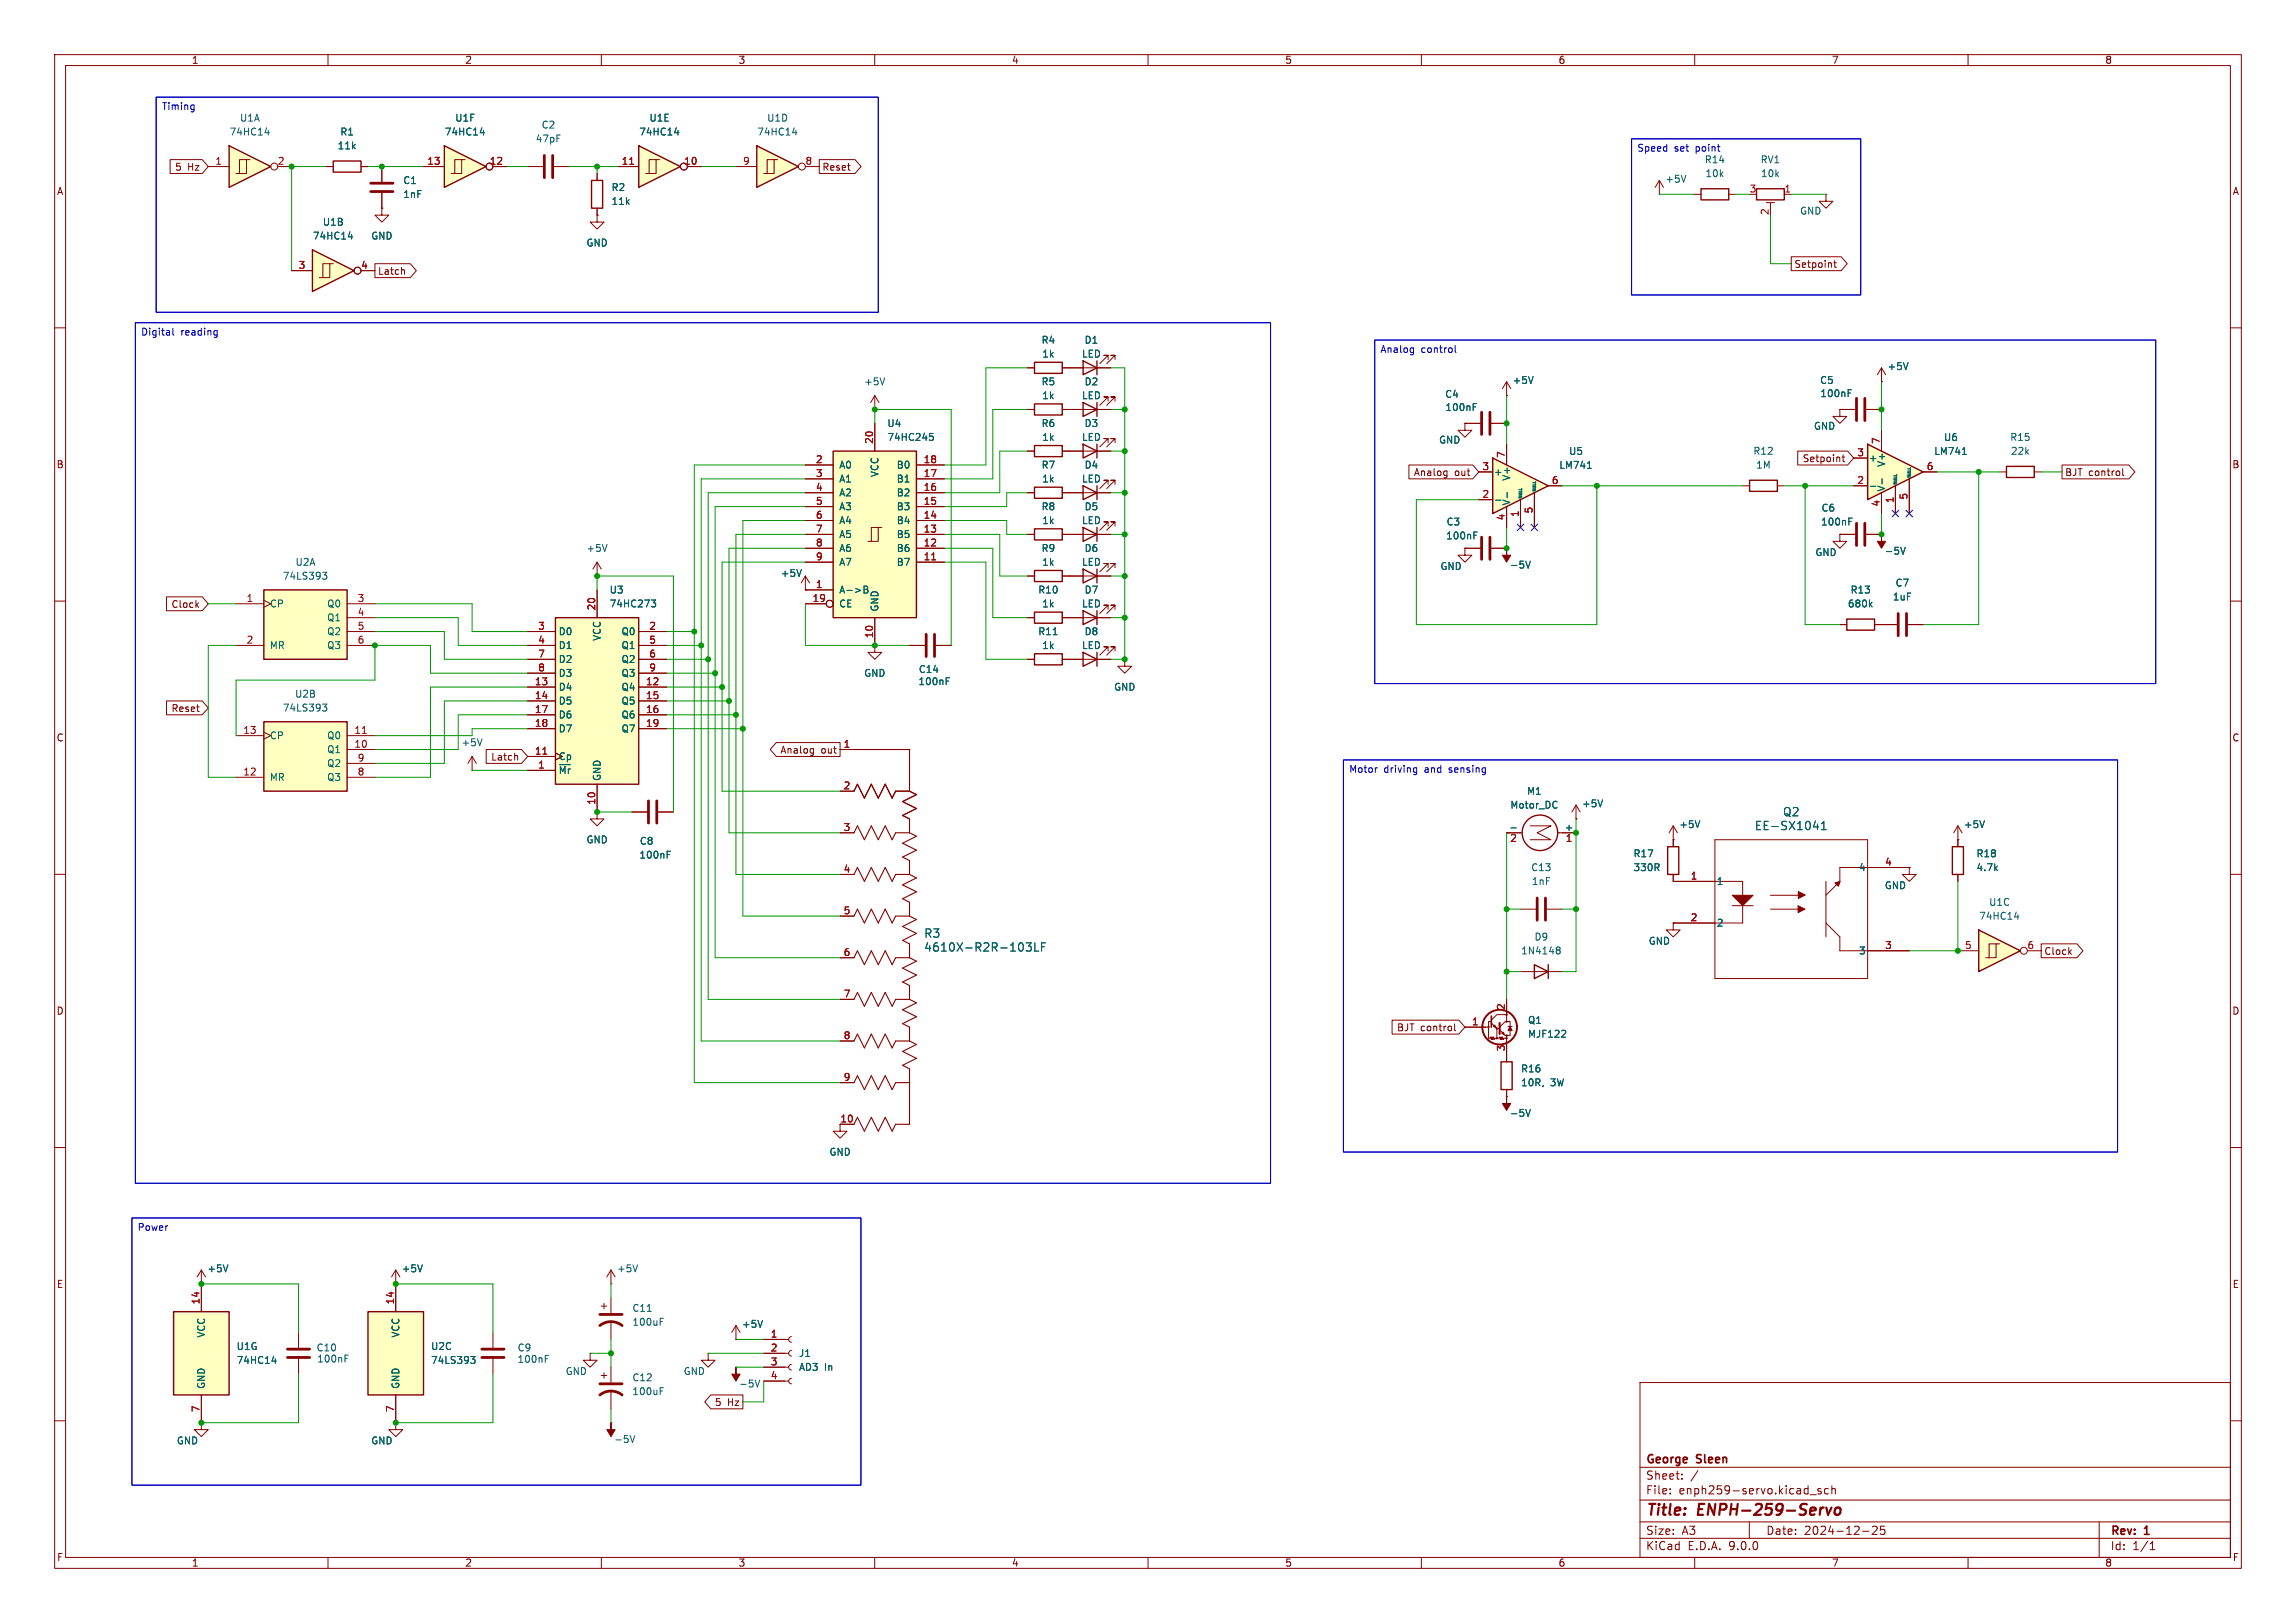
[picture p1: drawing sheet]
<svg xmlns="http://www.w3.org/2000/svg" width="420mm" height="297mm" viewBox="0 0 420 297" stroke-linecap="round" stroke-linejoin="round" font-family="sans-serif">
<defs><g id="words">
<g font-size="2.8" fill="#840000">
<text x="301" y="277.9">Title:</text>
<text x="310.6" y="277.9">ENPH-259-Servo</text>
</g>
<g font-size="2.1" fill="#006464">
<text x="326.1" y="149.6">Q2</text>
<text x="320.9" y="152.1">EE-SX1041</text>
<text x="169" y="171.8">R3</text>
<text x="169" y="174.3">4610X-R2R-103LF</text>
</g>
<g font-size="2.1" fill="#840000">
<text x="301" y="268.2">George</text>
<text x="310.4" y="268.2">Sleen</text>
<text x="301" y="273.7">File:</text>
<text x="301" y="271">Sheet:</text>
<text x="307.1" y="273.7">enph259-servo.kicad_sch</text>
<text x="301" y="281.1">Size:</text>
<text x="307.6" y="281.1">A3</text>
<text x="323" y="281.1">Date:</text>
<text x="330" y="281.1">2024-12-25</text>
<text x="386" y="281.3">Rev:</text>
<text x="392.4" y="281.3">1</text>
<text x="301" y="283.9">KiCad</text>
<text x="308.7" y="283.9">E.D.A.</text>
<text x="316.3" y="283.9">9.0.0</text>
<text x="386" y="283.9">Id:</text>
<text x="390.1" y="283.9">1/1</text>
</g>
<g font-size="1.8" fill="#840000">
<text x="35" y="11.9">1</text>
<text x="85" y="11.9">2</text>
<text x="135" y="11.9">3</text>
<text x="185" y="11.9">4</text>
<text x="235" y="11.9">5</text>
<text x="285" y="11.9">6</text>
<text x="335" y="11.9">7</text>
<text x="385" y="11.9">8</text>
<text x="10.3" y="35.9">A</text>
<text x="31.9" y="31.4">5</text>
<text x="34.3" y="31.4">Hz</text>
<text x="150.3" y="31.4">Reset</text>
<text x="408.3" y="35.9">A</text>
<text x="69.1" y="50.5">Latch</text>
<text x="328.1" y="49.2">Setpoint</text>
<text x="10.3" y="85.9">B</text>
<text x="258.5" y="87.3">Analog</text>
<text x="266.1" y="87.3">out</text>
<text x="329.7" y="84.8">Setpoint</text>
<text x="377.7" y="87.3">BJT control</text>
<text x="408.2" y="85.9">B</text>
<text x="31.3" y="111.4">Clock</text>
<text x="31.3" y="130.5">Reset</text>
<text x="10.3" y="135.9">C</text>
<text x="408.2" y="135.9">C</text>
<text x="89.7" y="139.4">Latch</text>
<text x="142.6" y="138.1">Analog</text>
<text x="150.2" y="138.1">out</text>
<text x="373.9" y="174.9">Clock</text>
<text x="10.3" y="185.9">D</text>
<text x="408.2" y="185.9">D</text>
<text x="255.5" y="188.9">BJT control</text>
<text x="153.6" y="205.5">10</text>
<text x="10.3" y="235.9">E</text>
<text x="408.3" y="235.9">E</text>
<text x="130.7" y="257.5">5</text>
<text x="133.1" y="257.5">Hz</text>
<text x="10.3" y="285.9">F</text>
<text x="35" y="286.9">1</text>
<text x="85" y="286.9">2</text>
<text x="135" y="286.9">3</text>
<text x="185" y="286.9">4</text>
<text x="235" y="286.9">5</text>
<text x="285" y="286.9">6</text>
<text x="335" y="286.9">7</text>
<text x="385" y="286.9">8</text>
<text x="408.3" y="285.9">F</text>
</g>
<g font-size="1.8" fill="#0000c2">
<text x="29.5" y="20.5">Timing</text>
<text x="299.4" y="28.1">Speed</text>
<text x="306.3" y="28.1">set</text>
<text x="310.3" y="28.1">point</text>
<text x="25.7" y="61.7">Digital</text>
<text x="33.1" y="61.7">reading</text>
<text x="252.4" y="64.9">Analog</text>
<text x="259.9" y="64.9">control</text>
<text x="246.7" y="141.7">Motor</text>
<text x="253.1" y="141.7">driving</text>
<text x="260.7" y="141.7">and</text>
<text x="265.3" y="141.7">sensing</text>
<text x="25.1" y="225.6">Power</text>
</g>
<g font-size="1.8" fill="#006464">
<text x="43.8" y="22.5">U1A</text>
<text x="83.2" y="22.5">U1F</text>
<text x="99" y="23.7">C2</text>
<text x="118.7" y="22.5">U1E</text>
<text x="140.2" y="22.5">U1D</text>
<text x="41.9" y="25">74HC14</text>
<text x="61.7" y="27.5">11k</text>
<text x="62.2" y="25">R1</text>
<text x="81.3" y="25">74HC14</text>
<text x="97.9" y="26.3">47pF</text>
<text x="116.8" y="25">74HC14</text>
<text x="138.4" y="25">74HC14</text>
<text x="73.7" y="33.9">C1</text>
<text x="111.8" y="35.2">R2</text>
<text x="304.5" y="33.6">+5V</text>
<text x="311.7" y="30.1">R14</text>
<text x="311.9" y="32.6">10k</text>
<text x="322" y="30.1">RV1</text>
<text x="322" y="32.6">10k</text>
<text x="59" y="41.5">U1B</text>
<text x="73.7" y="36.4">1nF</text>
<text x="111.8" y="37.7">11k</text>
<text x="329.2" y="39.5">GND</text>
<text x="57.1" y="44">74HC14</text>
<text x="67.8" y="44">GND</text>
<text x="107.2" y="45.3">GND</text>
<text x="190.4" y="63.1">R4</text>
<text x="190.5" y="65.6">1k</text>
<text x="197.8" y="65.6">LED</text>
<text x="198.3" y="63.1">D1</text>
<text x="158" y="70.7">+5V</text>
<text x="190.4" y="70.7">R5</text>
<text x="198.3" y="70.7">D2</text>
<text x="276.6" y="70.5">+5V</text>
<text x="332.8" y="70.5">C5</text>
<text x="345.2" y="67.9">+5V</text>
<text x="190.5" y="73.3">1k</text>
<text x="197.8" y="73.3">LED</text>
<text x="264.3" y="73">C4</text>
<text x="264.3" y="75.4">100nF</text>
<text x="332.9" y="72.9">100nF</text>
<text x="162.2" y="78.3">U4</text>
<text x="162.2" y="80.9">74HC245</text>
<text x="190.4" y="78.3">R6</text>
<text x="190.5" y="80.9">1k</text>
<text x="197.8" y="80.9">LED</text>
<text x="198.3" y="78.3">D3</text>
<text x="263.1" y="81.4">GND</text>
<text x="286.9" y="83.4">U5</text>
<text x="320.6" y="83.4">R12</text>
<text x="331.7" y="78.8">GND</text>
<text x="353.7" y="83.4">LM741</text>
<text x="355.5" y="80.9">U6</text>
<text x="367.6" y="80.9">R15</text>
<text x="367.7" y="83.4">22k</text>
<text x="153.4" y="86">A0</text>
<text x="153.4" y="88.5">A1</text>
<text x="160.9" y="87.4" transform="rotate(-90 160.9 87.4)">VCC</text>
<text x="163.9" y="86">B0</text>
<text x="163.9" y="88.5">B1</text>
<text x="190.4" y="86">R7</text>
<text x="190.5" y="88.5">1k</text>
<text x="197.8" y="88.5">LED</text>
<text x="198.3" y="86">D4</text>
<text x="273.2" y="87.2">+</text>
<text x="276.5" y="88.1" transform="rotate(-90 276.5 88.1)">V+</text>
<text x="285.1" y="86">LM741</text>
<text x="321.1" y="86">1M</text>
<text x="341.8" y="84.7">+</text>
<text x="345" y="85.5" transform="rotate(-90 345 85.5)">V+</text>
<text x="153.4" y="91">A2</text>
<text x="153.4" y="93.6">A3</text>
<text x="163.9" y="91">B2</text>
<text x="163.9" y="93.6">B3</text>
<text x="190.4" y="93.6">R8</text>
<text x="198.3" y="93.6">D5</text>
<text x="276.5" y="92.6" transform="rotate(-90 276.5 92.6)">V-</text>
<text x="333.1" y="93.8">C6</text>
<text x="345" y="90" transform="rotate(-90 345 90)">V-</text>
<text x="107.2" y="101.2">+5V</text>
<text x="153.4" y="96.1">A4</text>
<text x="153.4" y="98.7">A5</text>
<text x="153.4" y="101.2">A6</text>
<text x="163.9" y="96.1">B4</text>
<text x="163.9" y="98.7">B5</text>
<text x="163.9" y="101.2">B6</text>
<text x="190.4" y="101.2">R9</text>
<text x="190.5" y="96.1">1k</text>
<text x="197.8" y="96.1">LED</text>
<text x="198.3" y="101.2">D6</text>
<text x="264.4" y="98.9">100nF</text>
<text x="264.5" y="96.4">C3</text>
<text x="332" y="102">GND</text>
<text x="333" y="96.4">100nF</text>
<text x="344.7" y="101.7">-5V</text>
<text x="51.6" y="106.3">74LS393</text>
<text x="54" y="103.7">U2A</text>
<text x="142.7" y="105.8">+5V</text>
<text x="153.4" y="103.7">A7</text>
<text x="163.9" y="103.7">B7</text>
<text x="190.5" y="103.7">1k</text>
<text x="197.8" y="103.7">LED</text>
<text x="263.4" y="104.5">GND</text>
<text x="276.1" y="104.2">-5V</text>
<text x="346.6" y="107.5">C7</text>
<text x="49.3" y="111.4">CP</text>
<text x="59.7" y="111.4">Q0</text>
<text x="59.7" y="113.9">Q1</text>
<text x="111.4" y="108.8">U3</text>
<text x="111.4" y="111.4">74HC273</text>
<text x="153.4" y="108.8">A-&gt;B</text>
<text x="153.4" y="111.4">CE</text>
<text x="160.9" y="112" transform="rotate(-90 160.9 112)">GND</text>
<text x="189.8" y="108.8">R10</text>
<text x="190.5" y="111.4">1k</text>
<text x="197.8" y="111.4">LED</text>
<text x="198.3" y="108.8">D7</text>
<text x="337.9" y="111.4">680k</text>
<text x="338.4" y="108.8">R13</text>
<text x="346.2" y="110.1">1uF</text>
<text x="49.3" y="119">MR</text>
<text x="59.7" y="116.4">Q2</text>
<text x="59.7" y="119">Q3</text>
<text x="102.1" y="116.4">D0</text>
<text x="102.1" y="119">D1</text>
<text x="110.1" y="117.4" transform="rotate(-90 110.1 117.4)">VCC</text>
<text x="113.6" y="116.4">Q0</text>
<text x="113.6" y="119">Q1</text>
<text x="189.8" y="116.4">R11</text>
<text x="190.5" y="119">1k</text>
<text x="197.8" y="119">LED</text>
<text x="198.3" y="116.4">D8</text>
<text x="102.1" y="121.5">D2</text>
<text x="102.1" y="124.1">D3</text>
<text x="113.6" y="121.5">Q2</text>
<text x="113.6" y="124.1">Q3</text>
<text x="158" y="124.1">GND</text>
<text x="167.9" y="125.6">100nF</text>
<text x="168" y="123.4">C14</text>
<text x="51.6" y="130.4">74LS393</text>
<text x="53.9" y="127.9">U2B</text>
<text x="102.1" y="126.6">D4</text>
<text x="102.1" y="129.1">D5</text>
<text x="102.1" y="131.7">D6</text>
<text x="113.6" y="126.6">Q4</text>
<text x="113.6" y="129.1">Q5</text>
<text x="113.6" y="131.7">Q6</text>
<text x="203.7" y="126.6">GND</text>
<text x="49.3" y="135.5">CP</text>
<text x="59.7" y="135.5">Q0</text>
<text x="84.3" y="136.8">+5V</text>
<text x="102.1" y="134.2">D7</text>
<text x="113.6" y="134.2">Q7</text>
<text x="49.3" y="143.1">MR</text>
<text x="59.7" y="138">Q1</text>
<text x="59.7" y="140.6">Q2</text>
<text x="59.7" y="143.1">Q3</text>
<text x="102.1" y="139.3">Cp</text>
<text x="102.1" y="141.8">~{Mr}</text>
<text x="110.1" y="143" transform="rotate(-90 110.1 143)">GND</text>
<text x="276.2" y="148.2">Motor_DC</text>
<text x="279.2" y="145.6">M1</text>
<text x="289.3" y="147.9">+5V</text>
<text x="107.2" y="154.5">GND</text>
<text x="116.9" y="154.8">C8</text>
<text x="286.1" y="152.1">+</text>
<text x="307.1" y="151.7">+5V</text>
<text x="359.2" y="151.7">+5V</text>
<text x="116.9" y="157.3">100nF</text>
<text x="280" y="159.6">C13</text>
<text x="298.7" y="159.6">330R</text>
<text x="298.7" y="157.1">R17</text>
<text x="340" y="159.6">4</text>
<text x="361.5" y="159.6">4.7k</text>
<text x="361.5" y="157.1">R18</text>
<text x="280.1" y="162.2">1nF</text>
<text x="313.9" y="162.2">1</text>
<text x="344.7" y="162.9">GND</text>
<text x="363.8" y="166">U1C</text>
<text x="280.6" y="172.3">D9</text>
<text x="301.5" y="173.1">GND</text>
<text x="313.9" y="169.8">2</text>
<text x="361.9" y="168.5">74HC14</text>
<text x="278.1" y="174.9">1N4148</text>
<text x="340" y="174.9">3</text>
<text x="279.4" y="190.1">MJF122</text>
<text x="279.4" y="187.6">Q1</text>
<text x="278.1" y="196.4">R16</text>
<text x="278.1" y="199">10R,</text>
<text x="283.6" y="199">3W</text>
<text x="276.1" y="204.6">-5V</text>
<text x="151.6" y="211.7">GND</text>
<text x="37.8" y="233">+5V</text>
<text x="73.4" y="233">+5V</text>
<text x="112.8" y="233">+5V</text>
<text x="37.7" y="244.9" transform="rotate(-90 37.7 244.9)">VCC</text>
<text x="73.3" y="244.9" transform="rotate(-90 73.3 244.9)">VCC</text>
<text x="115.6" y="242.8">100uF</text>
<text x="115.6" y="240.3">C11</text>
<text x="135.6" y="243.2">+5V</text>
<text x="43.2" y="249.8">74HC14</text>
<text x="43.2" y="247.2">U1G</text>
<text x="57.8" y="247.5">C10</text>
<text x="57.9" y="249.5">100nF</text>
<text x="78.7" y="249.8">74LS393</text>
<text x="78.7" y="247.2">U2C</text>
<text x="94.6" y="249.6">100nF</text>
<text x="94.6" y="247.5">C9</text>
<text x="103.4" y="251.8">GND</text>
<text x="125" y="251.8">GND</text>
<text x="146.1" y="248.5">J1</text>
<text x="146.1" y="251.1">AD3</text>
<text x="150.8" y="251.1">In</text>
<text x="37.7" y="254.3" transform="rotate(-90 37.7 254.3)">GND</text>
<text x="73.3" y="254.3" transform="rotate(-90 73.3 254.3)">GND</text>
<text x="115.6" y="255.5">100uF</text>
<text x="115.6" y="253">C12</text>
<text x="135.1" y="254.1">-5V</text>
<text x="32.3" y="264.5">GND</text>
<text x="67.8" y="264.5">GND</text>
<text x="112.3" y="264.3">-5V</text>
</g>
<g font-size="1.8" fill="#a90000">
<text x="39.3" y="30.2">1</text>
<text x="50.7" y="30.2">2</text>
<text x="78.1" y="30.2">13</text>
<text x="89.5" y="30.2">12</text>
<text x="113.6" y="30.2">11</text>
<text x="125.1" y="30.2">10</text>
<text x="135.8" y="30.2">9</text>
<text x="147.2" y="30.2">8</text>
<text x="320" y="35.3">3</text>
<text x="326.3" y="35.3">1</text>
<text x="323.6" y="39.4" transform="rotate(-90 323.6 39.4)">2</text>
<text x="54.5" y="49.3">3</text>
<text x="66" y="49.3">4</text>
<text x="159.8" y="81.3" transform="rotate(-90 159.8 81.3)">20</text>
<text x="275.3" y="83.9" transform="rotate(-90 275.3 83.9)">7</text>
<text x="339.7" y="83.6">3</text>
<text x="343.9" y="81.4" transform="rotate(-90 343.9 81.4)">7</text>
<text x="149.2" y="84.8">2</text>
<text x="149.2" y="87.4">3</text>
<text x="149.2" y="89.9">4</text>
<text x="168.9" y="84.8">18</text>
<text x="168.9" y="87.4">17</text>
<text x="168.9" y="89.9">16</text>
<text x="271.1" y="86.1">3</text>
<text x="283.8" y="88.6">6</text>
<text x="339.7" y="88.6">2</text>
<text x="352.4" y="86.1">6</text>
<text x="149.2" y="92.5">5</text>
<text x="149.2" y="95">6</text>
<text x="168.9" y="92.5">15</text>
<text x="168.9" y="95">14</text>
<text x="271.1" y="91.2">2</text>
<text x="275.3" y="95.3" transform="rotate(-90 275.3 95.3)">4</text>
<text x="277.9" y="94.7" transform="rotate(-90 277.9 94.7)">1</text>
<text x="280.4" y="94.1" transform="rotate(-90 280.4 94.1)">5</text>
<text x="343.9" y="92.8" transform="rotate(-90 343.9 92.8)">4</text>
<text x="346.5" y="92.1" transform="rotate(-90 346.5 92.1)">1</text>
<text x="349" y="91.5" transform="rotate(-90 349 91.5)">5</text>
<text x="149.2" y="97.5">7</text>
<text x="149.2" y="100.1">8</text>
<text x="168.9" y="97.5">13</text>
<text x="168.9" y="100.1">12</text>
<text x="149.2" y="102.6">9</text>
<text x="149.2" y="107.7">1</text>
<text x="168.9" y="102.6">11</text>
<text x="45" y="110.2">1</text>
<text x="65.3" y="110.2">3</text>
<text x="65.3" y="112.8">4</text>
<text x="109" y="111.8" transform="rotate(-90 109 111.8)">20</text>
<text x="148.5" y="110.2">19</text>
<text x="45" y="117.9">2</text>
<text x="65.3" y="115.3">5</text>
<text x="65.3" y="117.9">6</text>
<text x="98.4" y="115.3">3</text>
<text x="98.4" y="117.9">4</text>
<text x="118.7" y="115.3">2</text>
<text x="118.7" y="117.9">5</text>
<text x="159.8" y="116.9" transform="rotate(-90 159.8 116.9)">10</text>
<text x="97.7" y="125.5">13</text>
<text x="98.4" y="120.4">7</text>
<text x="98.4" y="122.9">8</text>
<text x="118.1" y="125.5">12</text>
<text x="118.7" y="120.4">6</text>
<text x="118.7" y="122.9">9</text>
<text x="97.7" y="128">14</text>
<text x="97.7" y="130.6">17</text>
<text x="118.1" y="128">15</text>
<text x="118.1" y="130.6">16</text>
<text x="44.4" y="134.4">13</text>
<text x="64.7" y="134.4">11</text>
<text x="64.7" y="136.9">10</text>
<text x="97.7" y="133.1">18</text>
<text x="118.1" y="133.1">19</text>
<text x="154.2" y="136.9">1</text>
<text x="44.4" y="142">12</text>
<text x="65.3" y="139.4">9</text>
<text x="65.3" y="142">8</text>
<text x="97.7" y="138.2">11</text>
<text x="98.4" y="140.7">1</text>
<text x="109" y="147.4" transform="rotate(-90 109 147.4)">10</text>
<text x="154.2" y="144.5">2</text>
<text x="154.2" y="152.1">3</text>
<text x="276.2" y="154.4">2</text>
<text x="286.3" y="154.4">1</text>
<text x="154.2" y="159.8">4</text>
<text x="309.2" y="161">1</text>
<text x="344.7" y="158.5">4</text>
<text x="154.2" y="167.4">5</text>
<text x="309.2" y="168.7">2</text>
<text x="344.7" y="173.7">3</text>
<text x="359.3" y="173.7">5</text>
<text x="370.8" y="173.7">6</text>
<text x="154.2" y="175">6</text>
<text x="154.2" y="182.6">7</text>
<text x="275.3" y="184.9" transform="rotate(-90 275.3 184.9)">2</text>
<text x="154.2" y="190.2">8</text>
<text x="269.2" y="187.7">1</text>
<text x="154.2" y="197.9">9</text>
<text x="275.3" y="192.5" transform="rotate(-90 275.3 192.5)">3</text>
<text x="36.6" y="238.8" transform="rotate(-90 36.6 238.8)">14</text>
<text x="72.1" y="238.8" transform="rotate(-90 72.1 238.8)">14</text>
<text x="140.9" y="244.9">1</text>
<text x="140.9" y="247.4">2</text>
<text x="140.9" y="249.9">3</text>
<text x="140.9" y="252.5">4</text>
<text x="36.6" y="258.5" transform="rotate(-90 36.6 258.5)">7</text>
<text x="72.1" y="258.5" transform="rotate(-90 72.1 258.5)">7</text>
</g>
<g font-size=".7" fill="#006464">
<text x="347.2" y="88.8" transform="rotate(-90 347.2 88.8)">NULL</text>
<text x="349.7" y="87.5" transform="rotate(-90 349.7 87.5)">NULL</text>
<text x="278.6" y="91.3" transform="rotate(-90 278.6 91.3)">NULL</text>
<text x="281.2" y="90" transform="rotate(-90 281.2 90)">NULL</text>
</g>
</g></defs>
<g fill="none" stroke="#840000" stroke-width=".18">
<path d="M10 10h400v277h-400zM12 12h396v273h-396zM60 10v2M110 10v2M160 10v2M210 10v2M260 10v2M310 10v2M360 10v2M10 60h2M408 60h2M10 110h2"/>
<path d="M408 110h2M10 160h2M275.6 152.4h2.8M279.9 151.1h3.8l-2.5 1.3 2.5 1.3h-3.8M284.9 152.4h3.4M288.3 149.9h.1M288.3 147.3l-.8 1.3M288.3 147.3l.8 1.3M288.3 147.3v2.6M306.1 153.7v1.2M349.2 158.8v1.2h1.3l-1.3 1.3-1.2-1.3h1.2M349.2 158.8h.1"/>
<path d="M358.1 153.7h.1M358.1 151.1l-.7 1.3M358.1 151.1l.8 1.3M358.1 151.1v3.8M408 160h2M306.1 160v1.3M358.1 160v1.3M268 188h4.2M272.8 186.7l1-1h1.8v1.2h-.3l-1 1.1M272.8 186.9h-.5v3.1h.2l.2-.3 .1 .5 .1-.5 .1 .5 .2-.5 .1 .5 .1-.2h.4M272.8 187.2l1 1h.5M273.2 187.8l.2-.2 .3 .5z"/>
<path d="M273.8 188.2v1.8h.4l.1-.3 .1 .5 .2-.5 .1 .5 .1-.5 .2 .5 .1-.2h.5M274.3 188.5l1 1h.3v.5M274.7 189.1l.3-.3 .2 .6zM275.6 182.9v2.6M275.6 190v4.3M275.6 199.4v1.3M275.6 186.9h.6v.9M275.8 187.8h.8M276.2 188.6v.9h-.6M10 210h2M275.6 200.7h.1M408 210h2"/>
<path d="M300 253h108v32h-108zM10 260h2M300 278.5h108M300 274.5h108M300 268.5h108M305.5 273.2v.2M305.5 272.5v.1M307.7 270.5v.2M307.7 269.8v.1M310.6 269.1l-1.3 1.9M320 278.5v3M331.1 273.5h1.1"/>
<path d="M333.1 272.5l-.4-.1-.2 .2 .1 .2 .5 .2v.3h-.6M334.4 272.5l-.4-.1-.3 .3v.4l.2 .2h.5M335.1 272.5l.2-.1 .4 .1v.9M335.1 271.9v1.5M342.5 279.4l.6-.1 .2 .1 .1 .3-1 1.1h1M344.7 279.3h-.7l-.1 .7 .3-.1h.5l.1 .2-.1 .5-.2 .2-.6-.2M384 278.5v6.5M408 260h2M60 285v2M110 285v2M160 285v2M210 285v2"/>
<path d="M260 285v2M300 281.5h108M310 285v2M340.7 280.2h1.2M360 285v2M393.3 283.6h.9M393.3 282.5l.4-.4v1.5"/>
<circle cx="272.3" cy="188" r=".13"/>
<circle cx="273.8" cy="188.2" r=".13"/>
<circle cx="273.8" cy="190" r=".13"/>
<circle cx="275.6" cy="185.7" r=".13"/>
<circle cx="275.6" cy="189.5" r=".13"/>
<circle cx="275.6" cy="190" r=".13"/>
<circle cx="275.6" cy="186.9" r=".13"/>
</g>
<path d="M334.1 275.9l.3 1.3 .6-1.3M335.8 276.1a.52 .52 0 0 1 .5-.2 .52 .52 0 0 1 .4 .4l-.1 .5a.55 .55 0 0 1-.5 .4 .55 .55 0 0 1-.5-.4z" fill="none" stroke="#840000" stroke-width=".4"/>
<path d="M276.4 151.5h.9M284.8 146.7v.1M284.8 147.8h.1M293.2 146.4l-.5 1.2M363 150.2l-.4 1.3M286.3 188.6l.1 .2-.1 .3-.7 .7h.8M279.1 203l.4 1.3 .4-1.3" fill="none" stroke="#006464" stroke-width=".18"/>
<g fill="none" stroke="#840000" stroke-width=".25">
<path d="M305.1 154.9h2v5.1h-2zM357.1 154.9h2.1v5.1h-2.1zM274.6 194.3h2v5.1h-2z"/>
<circle cx="281.7" cy="152.4" r="3.3"/>
</g>
<g fill="#840000" stroke="#840000" stroke-width=".18">
<path d="M275.6 200.7v1.2h.8l-.8 1.3-.8-1.3h.8z"/>
<path d="M276.2 187.8l.4 .8h-.8z"/>
</g>
<path d="M272.8 185.9v2.1" fill="none" stroke="#840000" stroke-width=".3"/>
<path d="M274.3 187.2v2" fill="none" stroke="#840000" stroke-width=".38"/>
<circle cx="274.3" cy="188" r="3.2" fill="none" stroke="#840000" stroke-width=".36"/>
<path d="M361.9 170.2l7.7 3.8-7.7 3.8z" fill="#ffffc2"/>
<path d="M361.9 170.2l7.7 3.8-7.7 3.8z" fill="none" stroke="#840000" stroke-width=".25"/>
<g fill="none" stroke="#840000" stroke-width=".18">
<path d="M268 77.5v1.2h1.2l-1.2 1.3-1.3-1.3h1.3M268 77.5h.1M268 77.5h2.8M272.8 77.5h2.8M268 100.3v1.3h1.2l-1.2 1.3-1.3-1.3h1.3M268 100.3h.1M268 100.3h2.8M272.8 100.3h2.8M275.6 100.3h.1M358.1 174h3.8M365.1 172.7h-1.2v2.6M365.8 172.7h-.7v2.6h-1.9"/>
<path d="M370.8 174h2.6"/>
<circle cx="370.2" cy="174" r=".63"/>
</g>
<path d="M269.5 74.5h.4M269.5 73.9h.6M269.6 98h.4M269.6 97.4h.6M279.1 102.7l.4 1.3 .4-1.3M368.5 167.8h.8M369.1 167.4v.8" fill="none" stroke="#006464" stroke-width=".18"/>
<path d="M271 75.4v4.1M272.5 75.4v4.1M271 98.3v4.1M272.5 98.3v4.1" fill="none" stroke="#840000" stroke-width=".51"/>
<path d="M275.6 100.3v1.3h.8l-.8 1.3-.8-1.3h.8z" fill="#840000" stroke="#840000" stroke-width=".18"/>
<path d="M57.1 45.7l7.7 3.8-7.7 3.8z" fill="#ffffc2"/>
<path d="M57.1 45.7l7.7 3.8-7.7 3.8zM367 85.3h5.1v2.1h-5.1z" fill="none" stroke="#840000" stroke-width=".25"/>
<g fill="none" stroke="#840000" stroke-width=".18">
<path d="M53.3 49.5h3.8M60.3 48.3h-1.2v2.5M61 48.3h-.7v2.5h-1.9M66 49.5h2.6M365.8 86.4h1.2M372.1 86.4h1.3"/>
<circle cx="65.4" cy="49.5" r=".63"/>
</g>
<path d="M63.7 43.3h.8M64.3 42.9v.9" fill="none" stroke="#006464" stroke-width=".18"/>
<path d="M341.6 81.3l10.2 5.1-10.2 5z" fill="#ffffc2"/>
<path d="M341.6 81.3l10.2 5.1-10.2 5z" fill="none" stroke="#840000" stroke-width=".25"/>
<g fill="none" stroke="#840000" stroke-width=".18">
<path d="M344.2 78.7v3.9M339.1 83.8h2.5M339.1 88.9h2.5M344.2 90.2v3.8M346.7 88.9v5.1M349.2 87.6v6.4M351.8 86.4h2.5M313.7 153.7h27.9v25.4h-27.9zM349.2 158.8h-12.7v2.5l-2.5 2.5M306.1 161.3h12.7v7.6h-12.7M316.9 165.7h3.8M323.8 163.8h5.1"/>
<path d="M323.8 166.4h5.1M334 161.3v10.2M334 168.9l2.5 2.6v2.5h12.7"/>
</g>
<g fill="none" stroke="#006464" stroke-width=".18">
<path d="M342.2 89h.9M344.3 87.6v1M346.4 88.3h.5l-.5 .3h.5M346.4 88h.4M346.4 87.7h.4M346.4 87.5h.5M346.4 87.1h.5M349 87h.5l-.5 .3h.5M349 86.7h.4M349 86.5h.4M349 86.2h.5M349 85.8h.5"/>
<path d="M359 83.2h.7M331.7 151.3h1M332.4 150.8v1M333.2 151.8h.8M333.2 150.7l.4-.4v1.5"/>
</g>
<g fill="#840000" stroke="#840000" stroke-width=".18">
<path d="M316.9 163.8h3.8l-1.9 1.9z"/>
<path d="M328.9 165.7l1.3 .7-1.3 .6z"/>
<path d="M328.9 163.2l1.3 .6-1.3 .6z"/>
<path d="M335.6 161.6l1-.3-.3 .9z"/>
</g>
<path d="M41.9 26.7l7.6 3.8-7.6 3.8z" fill="#ffffc2"/>
<path d="M41.9 26.7l7.6 3.8-7.6 3.8zM61 29.5h5v2h-5zM108.2 33h2v5.1h-2zM189.2 73.9h5.1v2h-5.1zM198.1 73.7l2.6 1.2-2.6 1.3zM200.7 73.7v2.5M280.7 176.5l2.5 1.3-2.5 1.3zM283.2 176.5v2.6" fill="none" stroke="#840000" stroke-width=".25"/>
<g fill="none" stroke="#840000" stroke-width=".18">
<path d="M38.1 30.5h3.8M45.1 29.2h-1.3v2.6M45.7 29.2h-.6v2.6h-1.9M50.8 30.5h2.5M59.7 30.5h1.3M66 30.5h1.3M69.8 38.1v1.3h1.3l-1.3 1.2-1.2-1.2h1.2M69.8 38.1h.1M69.8 30.5v2.8M69.8 35.3v2.8M109.2 39.4v1.2h1.3l-1.3 1.3-1.3-1.3h1.3M109.2 39.4h.1"/>
<path d="M109.2 31.8v1.2M109.2 38.1v1.3M188 74.9h1.2M194.3 74.9h8.9M202.7 73.4v-.8h-.8h.8l-1.5 1.6M204 73.4v-.8h-.8h.8l-1.6 1.6M109.2 105.4h.1M109.2 102.9v2.5M109.2 102.9l-.7 1.2M109.2 102.9l.8 1.2M147.3 108h.1M147.3 105.4l-.7 1.3"/>
<path d="M147.3 105.4l.8 1.3M147.3 105.4v2.6M306.1 153.7h.1M306.1 151.1l-.8 1.3M306.1 151.1l.7 1.3M306.1 151.1v2.6M278.1 166.4h2.8M278.1 177.8h7.6M283 166.4h2.7M306.1 168.9v1.3h1.2l-1.2 1.3-1.3-1.3h1.3M306.1 168.9h.1M90.2 243.8v2.8"/>
<path d="M90.2 248.7v2.8M134.6 250.2h.1M134.6 245.1h.1M134.6 242.6l-.7 1.2M134.6 242.6l.8 1.2M134.6 242.6v2.5M139.7 245.1h4.6M139.7 247.6h4.6M139.7 250.2h4.6M139.7 252.7h4.6M144.8 244.6l-.4 .2-.1 .3 .1 .4 .4 .1M144.8 247.1l-.4 .2-.1 .3 .1 .4 .4 .2"/>
<path d="M144.8 249.7l-.4 .1-.1 .4 .1 .3 .4 .2M144.8 252.2l-.4 .2-.1 .3 .1 .4 .4 .1M36.8 260.3v1.3h1.3l-1.3 1.3-1.2-1.3h1.2M36.8 260.3h.1M111.8 260.3h.1"/>
<circle cx="50.2" cy="30.5" r=".63"/>
</g>
<g fill="none" stroke="#006464" stroke-width=".18">
<path d="M48.5 24.3h.8M49.1 23.9v.8M111 99.6l-.4 1.3M146.6 104.2l-.4 1.3M310.9 150.2l-.4 1.3M284.8 173.8h.1M284.8 173.4l.3-.1 .2 .1 .1 .2-.3 .2M284.9 173.8h.2M284.9 173.8l-.1 .1M285.1 173.8l.3 .3-.1 .3-.2 .2-.3-.1M99.7 248.6h.5M99.7 248h.7"/>
<path d="M138.1 252.5l.5 1.3 .4-1.3M139.5 241.6l-.4 1.3M115.3 262.7l.4 1.3 .4-1.3"/>
</g>
<path d="M67.8 33.5h4.1M67.8 35.1h4.1M281.2 164.3v4.1M282.7 164.3v4.1M88.1 246.9h4.1M88.1 248.4h4.1" fill="none" stroke="#840000" stroke-width=".51"/>
<g fill="#840000" stroke="#840000" stroke-width=".18">
<path d="M134.6 250.2v1.3h.8l-.8 1.2-.7-1.2h.7z"/>
<path d="M111.8 260.3v1.3h.7l-.7 1.3-.8-1.3h.8z"/>
</g>
<path d="M67.3 240h10.2v15.3h-10.2z" fill="#ffffc2"/>
<path d="M67.3 240h10.2v15.3h-10.2z" fill="none" stroke="#840000" stroke-width=".25"/>
<path d="M72.4 234.9h.1M72.4 232.4v7.6M72.4 232.4l-.8 1.3M72.4 232.4l.8 1.3M72.4 255.3v5M129.5 247.6v1.3h1.3l-1.3 1.3-1.2-1.3h1.2M129.5 247.6h.1M72.4 260.3v1.3h1.3l-1.3 1.3-1.3-1.3h1.3M72.4 260.3h.1" fill="none" stroke="#840000" stroke-width=".18"/>
<path d="M77.3 231.5l-.5 1.2M86.1 248.2h.8l-.4 .5 .3 .1 .1 .5-.2 .2h-.4" fill="none" stroke="#006464" stroke-width=".18"/>
<path d="M31.7 240h10.2v15.3h-10.2z" fill="#ffffc2"/>
<path d="M31.7 240h10.2v15.3h-10.2z" fill="none" stroke="#840000" stroke-width=".25"/>
<g fill="none" stroke="#840000" stroke-width=".18">
<path d="M36.8 234.9h.1M36.8 232.4v7.6M36.8 232.4l-.7 1.3M36.8 232.4l.8 1.3M110 239h1M110.5 238.5v1M111.8 234.9h.1M111.8 232.4l-.8 1.3M111.8 232.4l.7 1.3M111.8 232.4v2.5M111.8 237.5v2.8M36.8 255.3v5"/>
<path d="M54.6 243.8v2.8M54.6 248.7v2.8M107.9 247.6v1.3h1.3l-1.3 1.3-1.2-1.3h1.2M107.9 247.6h.1M110 251.7h1M110.5 251.2v1M111.8 241.8v3.3M111.8 250.2v2.8M111.8 254.5v3.3"/>
</g>
<path d="M41.7 231.5l-.4 1.2M116.6 231.5l-.4 1.2M118.4 240h.7M49.8 249.1h.7M50.4 248.7v.8M63.1 248.6h.4M63.1 248h.6M120.8 254.5h.4M120.8 253.9h.6M120.8 241.8h.4M120.8 241.2h.6" fill="none" stroke="#006464" stroke-width=".18"/>
<path d="M52.6 246.9h4M52.6 248.4h4M109.7 255.3a3.3 3.3 0 0 1 4.1 0M109.7 242.6a3.3 3.3 0 0 1 4.1 0M109.7 253.2h4.1M109.7 240.5h4.1" fill="none" stroke="#840000" stroke-width=".51"/>
<path d="M48.3 132.1h15.2v12.7h-15.2z" fill="#ffffc2"/>
<path d="M311.1 34.5h5.1v2.1h-5.1zM321.3 34.5h5.1v2.1h-5.1zM320 87.9h5.1v2h-5.1zM48.3 132.1h15.2v12.7h-15.2z" fill="none" stroke="#840000" stroke-width=".25"/>
<g fill="none" stroke="#840000" stroke-width=".18">
<path d="M303.5 35.6h.1M303.5 33l-.7 1.3M303.5 33l.8 1.3M303.5 33v2.6M309.9 35.6h1.2M316.2 35.6h1.3M323.1 37.1h1.5M323.8 37.1v1M326.4 35.6h1.3M334 35.6v1.2h1.3l-1.3 1.3-1.3-1.3h1.3M334 35.6h.1M336.5 74.9v1.3h1.3l-1.3 1.3-1.2-1.3h1.2"/>
<path d="M336.5 74.9h.1M336.5 74.9h2.8M341.4 74.9h2.8M318.8 88.9h1.2M325.1 88.9h1.3M336.5 97.8v1.3h1.3l-1.3 1.2-1.2-1.2h1.2M336.5 97.8h.1M336.5 97.8h2.8M341.4 97.8h2.8M43.2 134.6h5.1M48.3 134l1.2 .6-1.2 .7M63.5 134.6h5.1"/>
<path d="M63.5 137.2h5.1M63.5 139.7h5.1M43.2 142.2h5.1M63.5 142.2h5.1"/>
</g>
<path d="M66.3 134.2h.7" fill="none" stroke="#a90000" stroke-width=".18"/>
<path d="M308.4 32.1l-.4 1.2M338.1 71.9h.4M338.1 71.3h.6M338.2 95.4h.4M338.2 94.8h.6M59 128.8h.8l-.4 .5 .3 .2 .1 .4-.3 .2h-.3" fill="none" stroke="#006464" stroke-width=".18"/>
<path d="M339.6 72.9v4.1M341.1 72.9v4.1M339.6 95.8v4M341.1 95.8v4" fill="none" stroke="#840000" stroke-width=".51"/>
<path d="M273 83.8l10.2 5.1-10.2 5.1z" fill="#ffffc2"/>
<path d="M273 83.8l10.2 5.1-10.2 5.1zM337.8 113.3h5.1v2h-5.1z" fill="none" stroke="#840000" stroke-width=".25"/>
<g fill="none" stroke="#840000" stroke-width=".18">
<path d="M160 74.9h.1M160 72.4l-.7 1.3M160 72.4l.8 1.3M160 72.4v2.5M275.6 72.4h.1M275.6 69.9v2.5M275.6 69.9l-.8 1.2M275.6 69.9l.8 1.2M344.2 69.9h.1M344.2 67.3l-.8 1.3M344.2 67.3l.7 1.3M344.2 67.3v2.6"/>
<path d="M270.5 86.4h2.5M270.5 91.4h2.5M275.6 81.3v3.8M275.6 92.7v3.8M278.1 91.4v5.1M280.7 90.2v6.3M283.2 88.9h2.5M344.2 97.8h.1M160 118.1v1.3h1.3l-1.3 1.3-1.3-1.3h1.3M160 118.1h.1M336.5 114.3h1.3M342.9 114.3h4.1"/>
<path d="M349 114.3h2.8M86.4 138.4l-.8 1.3M86.4 138.4l.7 1.3M86.4 138.4v2.6M86.4 141h.1M109.2 148.6v1.3h1.3l-1.3 1.2-1.3-1.2h1.3M109.2 148.6h.1M115.6 148.6h2.8M120.4 148.6h2.8"/>
</g>
<g fill="none" stroke="#006464" stroke-width=".18">
<path d="M161.8 69.2l-.4 1.2M280.5 68.9l-.5 1.3M349 66.4l-.4 1.2M273.6 91.5h.9M275.7 90.1v1M277.8 90.8h.6l-.6 .3h.6M277.8 90.6h.5M277.8 90.3h.5M277.8 90h.6M277.8 89.6h.6M280.4 89.5h.5l-.5 .3h.5M280.4 89.3h.4"/>
<path d="M280.4 89h.4M280.4 88.8h.5M280.4 88.3h.5M290.4 85.7h.7M342.1 110.6l.3 .5M342.4 110.2l-.4 .5M347.7 100.1l.4 1.3 .4-1.3M88.2 135.2l-.4 1.3M122 156.4h.5M122 155.8h.6"/>
</g>
<path d="M344.2 97.8v1.3h.7l-.7 1.2-.8-1.2h.8z" fill="#840000" stroke="#840000" stroke-width=".18"/>
<path d="M347.2 112.3v4M348.7 112.3v4M118.6 146.6v4M120.1 146.6v4" fill="none" stroke="#840000" stroke-width=".51"/>
<path d="M152.4 82.6h15.2v30.4h-15.2z" fill="#ffffc2"/>
<g fill="none" stroke="#840000" stroke-width=".18">
<path d="M160 77.5v5.1M188 67.3h1.2M194.3 67.3h8.9M202.7 65.8v-.8h-.8h.8l-1.5 1.5M204 65.8v-.8h-.8h.8l-1.6 1.5M147.3 85.1h5.1M147.3 87.6h5.1M147.3 90.2h5.1M147.3 92.7h5.1M147.3 95.3h5.1M147.3 97.8h5.1M160.7 96.5h-1.3v2.6"/>
<path d="M161.3 96.5h-.6v2.6h-2M167.6 85.1h5.1M167.6 87.6h5.1M167.6 90.2h5.1M167.6 92.7h5.1M167.6 95.3h5.1M167.6 97.8h5.1M188 90.2h1.2M188 97.8h1.2M194.3 90.2h8.9M194.3 97.8h8.9M195.6 82.6h7.6"/>
<path d="M202.7 96.3v-.8h-.8h.8l-1.5 1.5M202.7 81v-.7h-.8h.8l-1.5 1.5M202.7 88.6v-.7h-.8h.8l-1.5 1.5M204 96.3v-.8h-.8h.8l-1.6 1.5M204 81v-.7h-.8h.8l-1.6 1.5M204 88.6v-.7h-.8h.8l-1.6 1.5M147.3 100.3h5.1M147.3 102.9h5.1M147.3 108h5.1M147.3 110.5h3.8M160 113v5.1M166.4 118.1h2.8"/>
<path d="M167.6 100.3h5.1M167.6 102.9h5.1M171.2 118.1h2.8M188 113h1.2M188 105.4h1.2M194.3 113h8.9M194.3 105.4h8.9M202.7 111.5v-.8h-.8h.8l-1.5 1.6M202.7 119.1v-.7h-.8h.8l-1.5 1.5M202.7 103.9v-.8h-.8h.8l-1.5 1.5M204 111.5v-.8h-.8h.8l-1.6 1.6M204 119.1v-.7h-.8h.8l-1.6 1.5"/>
<path d="M204 103.9v-.8h-.8h.8l-1.6 1.5M153.7 137.2h2.5M188 120.7h1.2M194.3 120.7h8.9M205.7 120.7v1.2h1.3l-1.3 1.3-1.2-1.3h1.2M205.7 120.7h.1M153.7 144.8h2.5M153.7 152.4h2.5M153.7 160h2.5M153.7 167.6h2.5M153.7 175.3h2.5M153.7 182.9h2.5"/>
<path d="M153.7 190.5h2.5M153.7 198.1h2.5M156.2 205.7h-2.5v1.3h1.2l-1.2 1.3-1.3-1.3h1.3"/>
<circle cx="151.8" cy="110.5" r=".63"/>
</g>
<g fill="none" stroke="#840000" stroke-width=".25">
<path d="M189.2 66.3h5.1v2h-5.1zM198.1 66l2.6 1.3-2.6 1.3zM200.7 66v2.6M152.4 82.6h15.2v30.4h-15.2zM189.2 96.8h5.1v2h-5.1zM189.2 89.2h5.1v2h-5.1zM198.1 96.5l2.6 1.3-2.6 1.3zM198.1 81.3l2.6 1.3-2.6 1.2zM198.1 88.9l2.6 1.3-2.6 1.2zM200.7 81.3v2.5M200.7 88.9v2.5M200.7 96.5v2.6"/>
<path d="M189.2 112h5.1v2h-5.1zM189.2 119.6h5.1v2.1h-5.1zM189.2 104.4h5.1v2h-5.1zM198.1 111.8l2.6 1.2-2.6 1.3zM198.1 119.4l2.6 1.3-2.6 1.2zM198.1 104.1l2.6 1.3-2.6 1.3zM200.7 104.1v2.6M200.7 111.8v2.5M200.7 119.4v2.5"/>
</g>
<path d="M170.1 79.3h.6M170.2 79.8h.3l.2 .2v.5l-.5 .1M158.1 107.3h.4l.2 .2-.2 .4 .2 .1 .1 .3-.3 .2h-.4zM158.1 107.9h.4M192.6 116.1h.8M173.1 124.6h.4M173.1 124h.6M187.7 172.5h.9l-.5 .6 .5 .2v.6l-.3 .2h-.4l-.2-.2M189.3 172.5v1.6h.7M190.5 173.3h.5M191.2 172.5h-.7v1.6" fill="none" stroke="#006464" stroke-width=".18"/>
<path d="M170.4 102.5h.7" fill="none" stroke="#a90000" stroke-width=".18"/>
<g fill="none" stroke="#840000" stroke-width=".2">
<path d="M156.2 137.2h10.2v7.6M156.2 144.8l.6-1.3 1.3 2.6 1.3-2.6 1.3 2.6 1.2-2.6 1.3 2.6 .6-1.3h2.6M156.2 152.4l.6-1.3 1.3 2.6 1.3-2.6 1.3 2.6 1.2-2.6 1.3 2.6 .6-1.3h2.6M166.4 144.8l1.2 .6-2.5 1.3 2.5 1.3-2.5 1.2 1.3 .7v2.5M166.4 152.4l1.2 .6-2.5 1.3 2.5 1.3-2.5 1.2 1.3 .7v2.5M156.2 167.6l.6-1.2 1.3 2.5 1.3-2.5 1.3 2.5 1.2-2.5 1.3 2.5 .6-1.3h2.6M156.2 160l.6-1.2 1.3 2.5 1.3-2.5 1.3 2.5 1.2-2.5 1.3 2.5 .6-1.3h2.6M156.2 175.3l.6-1.3 1.3 2.5 1.3-2.5 1.3 2.5 1.2-2.5 1.3 2.5 .6-1.2h2.6M166.4 160l1.2 .7-2.5 1.2 2.5 1.3-2.5 1.3 1.3 .6v2.5M166.4 167.6l1.2 .7-2.5 1.2 2.5 1.3-2.5 1.3 1.3 .6v2.6M166.4 175.3l1.2 .6-2.5 1.3 2.5 1.2-2.5 1.3 1.3 .6v2.6M156.2 182.9l.6-1.3 1.3 2.6 1.3-2.6 1.3 2.6 1.2-2.6 1.3 2.6 .6-1.3h2.6"/>
<path d="M156.2 198.1l.6-1.2 1.3 2.5 1.3-2.5 1.3 2.5 1.2-2.5 1.3 2.5 .6-1.3h2.6M156.2 190.5l.6-1.3 1.3 2.6 1.3-2.6 1.3 2.6 1.2-2.6 1.3 2.6 .6-1.3h2.6M166.4 182.9l1.2 .6-2.5 1.3 2.5 1.3-2.5 1.2 1.3 .7v2.5M166.4 190.5l1.2 .6-2.5 1.3 2.5 1.3-2.5 1.2 1.3 .7v10.1h-2.6l-.6 1.3-1.3-2.5-1.2 2.5-1.3-2.5-1.3 2.5-1.3-2.5-.6 1.2"/>
</g>
<path d="M169.4 116.1v4M170.9 116.1v4" fill="none" stroke="#840000" stroke-width=".51"/>
<path d="M48.3 108h15.2v12.7h-15.2z" fill="#ffffc2"/>
<path d="M189.2 81.5h5.1v2.1h-5.1zM48.3 108h15.2v12.7h-15.2z" fill="none" stroke="#840000" stroke-width=".25"/>
<path d="M96.5 30.5h2.8M101.3 30.5h2.8M188 82.6h1.2M194.3 82.6h1.3M43.2 110.5h5.1M43.2 118.1h5.1M48.3 109.9l1.2 .6-1.2 .6M63.5 110.5h5.1M63.5 118.1h5.1M63.5 113h5.1M63.5 115.6h5.1" fill="none" stroke="#840000" stroke-width=".18"/>
<path d="M59 104.7h.8l-.4 .5 .3 .1 .1 .4-.3 .3h-.3" fill="none" stroke="#006464" stroke-width=".18"/>
<path d="M99.6 28.4v4.1M101.1 28.4v4.1" fill="none" stroke="#840000" stroke-width=".51"/>
<path d="M138.4 26.7l7.6 3.8-7.6 3.8z" fill="#ffffc2"/>
<path d="M138.4 26.7l7.6 3.8-7.6 3.8z" fill="none" stroke="#840000" stroke-width=".25"/>
<g fill="none" stroke="#840000" stroke-width=".18">
<path d="M134.6 30.5h3.8M141.6 29.2h-1.3v2.6M142.2 29.2h-.6v2.6h-1.9M147.3 30.5h2.6"/>
<circle cx="146.7" cy="30.5" r=".63"/>
</g>
<path d="M145 24.3h.8M145.6 23.9v.8" fill="none" stroke="#006464" stroke-width=".18"/>
<path d="M116.8 26.7l7.7 3.8-7.7 3.8z" fill="#ffffc2"/>
<path d="M116.8 26.7l7.7 3.8-7.7 3.8z" fill="none" stroke="#840000" stroke-width=".25"/>
<g fill="none" stroke="#840000" stroke-width=".18">
<path d="M113 30.5h3.8M120 29.2h-1.3v2.6M120.6 29.2h-.6v2.6h-1.9M125.7 30.5h2.6"/>
<circle cx="125.1" cy="30.5" r=".63"/>
</g>
<path d="M115.2 30.1h.7" fill="none" stroke="#a90000" stroke-width=".18"/>
<path d="M123.4 24.3h.8M124 23.9v.8" fill="none" stroke="#006464" stroke-width=".18"/>
<path d="M101.6 113h15.2v30.5h-15.2z" fill="#ffffc2"/>
<path d="M101.6 113h15.2v30.5h-15.2z" fill="none" stroke="#840000" stroke-width=".25"/>
<g fill="none" stroke="#840000" stroke-width=".18">
<path d="M96.5 115.6h5.1M96.5 118.1h5.1M109.2 108v5M116.8 115.6h5.1M116.8 118.1h5.1M96.5 120.7h5.1M96.5 123.2h5.1M96.5 125.7h5.1M96.5 128.3h5.1M96.5 130.8h5.1M96.5 133.4h5.1M96.5 138.4h5.1"/>
<path d="M116.8 120.7h5.1M116.8 123.2h5.1M116.8 125.7h5.1M116.8 128.3h5.1M116.8 130.8h5.1M116.8 133.4h5.1M96.5 141h5.1M109.2 143.5v5.1"/>
</g>
<path d="M99.3 138h.7" fill="none" stroke="#a90000" stroke-width=".18"/>
<path d="M119.1 109.8h.8l-.4 .5 .4 .1v.4l-.2 .3h-.4" fill="none" stroke="#006464" stroke-width=".18"/>
<path d="M81.3 26.7l7.6 3.8-7.6 3.8z" fill="#ffffc2"/>
<path d="M81.3 26.7l7.6 3.8-7.6 3.8z" fill="none" stroke="#840000" stroke-width=".25"/>
<g fill="none" stroke="#840000" stroke-width=".18">
<path d="M31.1 29.2h5.9l1.1 1.3-1.1 1.3h-5.9zM59.7 30.5h1.3M66 30.5h1.3M69.8 38.1h.1M69.8 30.5v2.8M69.8 35.3v2.8M77.5 30.5h3.8M84.5 29.2h-1.3v2.6M85.1 29.2h-.6v2.6h-2M90.2 30.5h2.5M109.2 39.4h.1M109.2 31.8v1.2"/>
<path d="M109.2 38.1v1.3M113 30.5h3.8M125.7 30.5h2.6M149.9 29.2h6.5l1.1 1.3-1.1 1.3h-6.5zM53.3 49.5h3.8M66 49.5h2.6M68.6 48.3h6.5l1.1 1.2-1.1 1.3h-6.5zM73.8 49.4l.2 .1v.7M327.7 47h9.1l1.1 1.3-1.1 1.2h-9.1zM335.4 48.1h.5M335.6 47.7v1l.3 .2M160 77.5v5.1"/>
<path d="M188 67.3h1.2M188 74.9h1.2M194.3 67.3h3.8M194.3 74.9h3.8M200.7 67.3h2.5M200.7 74.9h2.5M268 77.5h.1M268 77.5h2.8M272.8 77.5h2.8M275.6 72.4h.1M336.5 74.9h.1M336.5 74.9h2.8"/>
<path d="M341.4 74.9h2.8M344.2 69.9h.1M344.2 78.7v3.9M147.3 97.8h5.1M147.3 90.2h5.1M147.3 85.1h5.1M147.3 87.6h5.1M147.3 92.7h5.1M147.3 95.3h5.1M167.6 97.8h5.1M167.6 90.2h5.1M167.6 85.1h5.1"/>
<path d="M167.6 87.6h5.1M167.6 92.7h5.1M167.6 95.3h5.1M188 97.8h1.2M188 82.6h1.2M188 90.2h1.2M194.3 97.8h3.8M194.3 82.6h3.8M194.3 90.2h3.8M200.7 97.8h2.5M200.7 82.6h2.5M200.7 90.2h2.5"/>
<path d="M257.7 85.1h11.7l1.1 1.3-1.1 1.2h-11.7zM264.3 86.2h.4M264.7 86.2v1l-.3 .3M264.7 87h-.4M270.5 86.4h2.5M270.5 91.4h2.5M275.6 81.3v3.8M275.6 92.7v3.8M278.1 91.4v5.1M280.7 90.2v6.3M283.2 88.9h2.5M328.8 82.5h9.2l1.1 1.3-1.1 1.3h-9.2z"/>
<path d="M336.5 97.8h.1M336.5 97.8h2.8M337 83.6h.4M337.1 83.2v1.1l.3 .2M339.1 83.8h2.5M339.1 88.9h2.5M341.4 97.8h2.8M344.2 97.8h.1M344.2 90.2v3.8M346.7 88.9v5.1M349.2 87.6v6.4M351.8 86.4h2.5"/>
<path d="M377.2 85.1h12.2l1.1 1.3-1.1 1.2h-12.2zM388.3 85.8v1l.2 .2M30.5 109.2h6.5l1.1 1.3-1.1 1.3h-6.5zM36 110.7l.3 .5M36.3 110.3l-.5 .5M96.5 118.1h5.1M96.5 115.6h5.1M109.2 108v5M116.8 118.1h5.1M116.8 115.6h5.1M147.3 108h.1M147.3 100.3h5.1"/>
<path d="M147.3 102.9h5.1M147.3 108h5.1M147.3 110.5h3.8M160 118.1h.1M160 113v5.1M166.4 118.1h2.8M167.6 100.3h5.1M167.6 102.9h5.1M171.2 118.1h2.8M188 113h1.2M188 105.4h1.2M194.3 113h3.8"/>
<path d="M194.3 105.4h3.8M200.7 113h2.5M200.7 105.4h2.5M268 100.3h.1M268 100.3h2.8M272.8 100.3h2.8M275.6 100.3h.1M336.5 114.3h1.3M342.9 114.3h4.1M349 114.3h2.8M30.5 128.3h6.5l1.1 1.2-1.1 1.3h-6.5zM88.9 137.2h6.5l1.1 1.2-1.1 1.3h-6.5z"/>
<path d="M94.5 138.3l.2 .1v.7M96.5 120.7h5.1M96.5 123.2h5.1M96.5 125.7h5.1M96.5 128.3h5.1M96.5 130.8h5.1M96.5 133.4h5.1M96.5 138.4h5.1M116.8 120.7h5.1M116.8 123.2h5.1M116.8 125.7h5.1M116.8 128.3h5.1"/>
<path d="M116.8 130.8h5.1M116.8 133.4h5.1M142 135.9h11.7v2.5h-11.7l-1.1-1.2zM148.4 137h.4M148.8 137v1l-.2 .3M148.8 137.8h-.4M153.7 137.2h2.5M188 120.7h1.2M194.3 120.7h3.8M200.7 120.7h2.5M205.7 120.7h.1M96.5 141h5.1"/>
<path d="M109.2 148.6h.1M109.2 143.5v5.1M115.6 148.6h2.8M120.4 148.6h2.8M153.7 152.4h2.5M153.7 144.8h2.5M275.6 152.4h2.5M285.7 152.4h2.6M288.3 149.9h.1M306.1 153.7h.1M306.1 153.7v1.2M341.6 158.8h7.6"/>
<path d="M349.2 158.8h.1M358.1 153.7h.1M358.1 153.7v1.2M153.7 160h2.5M153.7 167.6h2.5M153.7 175.3h2.5M306.1 168.9h.1M306.1 160v1.3h7.6M306.1 168.9h7.6M341.6 174h7.6M358.1 160v1.3M373.4 172.7h6.5l1.1 1.3-1.1 1.3h-6.5z"/>
<path d="M378.6 174.2l.3 .5M378.9 173.8l-.5 .5M153.7 182.9h2.5M153.7 190.5h2.5M153.7 198.1h2.5M254.6 186.7h12.3l1.1 1.3-1.1 1.2h-12.3zM266.1 187.4v1l.2 .2M268 188h3.8M275.6 182.9v2.6M275.6 190.5v3.8M275.6 199.4v1.3M153.7 205.7h2.5"/>
<path d="M275.6 200.7h.1M36.8 234.9h.1M36.8 234.9v5.1M72.4 234.9h.1M72.4 234.9v5.1M36.8 255.3v5M72.4 255.3v5M130 255.3h5.9v2.5h-5.9l-1.1-1.3zM134.6 245.1h.1M139.7 245.1h3.8M139.7 247.6h3.8M139.7 250.2h3.8"/>
<path d="M139.7 252.7h3.8M36.8 260.3h.1M72.4 260.3h.1"/>
<circle cx="89.5" cy="30.5" r=".63"/>
<circle cx="125.1" cy="30.5" r=".63"/>
<circle cx="65.4" cy="49.5" r=".63"/>
<circle cx="151.8" cy="110.5" r=".63"/>
</g>
<g fill="none" stroke="#006464" stroke-width=".18">
<path d="M87.8 24.3h.8M88.4 23.9v.8M123.4 24.3h.8M124 23.9v.8M63.7 43.3h.8M64.3 42.9v.9M170.1 79.3h.6M170.2 79.8h.3l.2 .2v.5l-.5 .1M269.5 74.5h.4M269.5 73.9h.6M280.5 68.9l-.5 1.3M338.1 71.9h.4"/>
<path d="M338.1 71.3h.6M349 66.4l-.4 1.2M269.6 98h.4M269.6 97.4h.6M273.6 91.5h.9M275.7 90.1v1M277.8 90.8h.6l-.6 .3h.6M277.8 90.6h.5M277.8 90.3h.5M277.8 90h.6M277.8 89.6h.6M280.4 89h.4"/>
<path d="M280.4 89.5h.5l-.5 .3h.5M280.4 89.3h.4M280.4 88.8h.5M280.4 88.3h.5M290.4 85.7h.7M338.2 95.4h.4M338.2 94.8h.6M342.2 89h.9M344.3 87.6v1M346.4 88.3h.5l-.5 .3h.5M346.4 88h.4M346.4 87.7h.4"/>
<path d="M346.4 87.5h.5M346.4 87.1h.5M349 87h.5l-.5 .3h.5M349 86.7h.4M349 86.5h.4M349 86.2h.5M349 85.8h.5M359 83.2h.7M119.1 109.8h.8l-.4 .5 .4 .1v.4l-.2 .3h-.4M146.6 104.2l-.4 1.3M158.1 107.3h.4l.2 .2-.2 .4 .2 .1 .1 .3-.3 .2h-.4zM158.1 107.9h.4"/>
<path d="M192.6 116.1h.8M279.1 102.7l.4 1.3 .4-1.3M342.1 110.6l.3 .5M342.4 110.2l-.4 .5M347.7 100.1l.4 1.3 .4-1.3M173.1 124.6h.4M173.1 124h.6M122 156.4h.5M122 155.8h.6M276.4 151.5h.9M284.8 146.7v.1M284.8 147.8h.1"/>
<path d="M293.2 146.4l-.5 1.2M310.9 150.2l-.4 1.3M331.7 151.3h1M332.4 150.8v1M333.2 151.8h.8M333.2 150.7l.4-.4v1.5M363 150.2l-.4 1.3M187.7 172.5h.9l-.5 .6 .5 .2v.6l-.3 .2h-.4l-.2-.2M189.3 172.5v1.6h.7M190.5 173.3h.5M191.2 172.5h-.7v1.6M286.3 188.6l.1 .2-.1 .3-.7 .7h.8"/>
<path d="M279.1 203l.4 1.3 .4-1.3M41.7 231.5l-.4 1.2M77.3 231.5l-.5 1.2M49.8 249.1h.7M50.4 248.7v.8M86.1 248.2h.8l-.4 .5 .3 .1 .1 .5-.2 .2h-.4M139.5 241.6l-.4 1.3"/>
</g>
<g fill="none" stroke="#009600" stroke-width=".18">
<path d="M59.7 30.5h-6.4v19M67.3 30.5h10.2M92.7 30.5h3.8M104.1 30.5h8.9M109.2 30.5v1.3M128.3 30.5h6.3M303.5 35.6h6.4M317.5 35.6h2.5M323.8 39.4v8.9h3.9M327.7 35.6h6.3M160 77.5v-2.6h14v43.2M188 67.3h-7.7v17.8h-7.6"/>
<path d="M188 74.9h-6.4v12.7h-8.9M203.2 67.3h2.5v53.4h-2.5M203.2 74.9h2.5M275.6 72.4v8.9M344.2 69.9v8.8M147.3 95.3h-11.4v72.3h17.8M147.3 87.6h-19v102.9h25.4M147.3 92.7h-16.5v82.6h22.9M147.3 90.2h-17.8v92.7h24.2M147.3 85.1h-20.3v113h26.7M147.3 97.8h-12.7v62.2h19.1M172.7 95.3h11.4v2.5h3.9"/>
<path d="M172.7 97.8h10.2v7.6h5.1M188 82.6h-5.1v7.6h-10.2M188 90.2h-3.9v2.5h-11.4M203.2 97.8h2.5M203.2 90.2h2.5M203.2 82.6h2.5M275.6 96.5v3.8M285.7 88.9h33.1M292.1 88.9v25.4h-33v-22.9h11.4M326.4 88.9h12.7M330.2 88.9v25.4h6.3M344.2 94v3.8"/>
<path d="M354.3 86.4h11.5M361.9 86.4v27.9h-10.1M373.4 86.4h3.8M38.1 110.5h5.1M43.2 118.1h-5.1v24.1h5.1M68.6 113h15.2v5.1h12.7M68.6 115.6h12.7v5.1h15.2M68.6 110.5h17.8v5.1h10.1M109.2 108v-2.6h14v43.2M121.9 118.1h6.4M121.9 115.6h5.1M147.3 102.9h-15.2v41.9h21.6"/>
<path d="M147.3 110.5v7.6h19.1M147.3 100.3h-14v52.1h20.4M172.7 102.9h7.6v17.8h7.7M172.7 100.3h8.9v12.7h6.4M203.2 113h2.5M203.2 105.4h2.5M96.5 128.3h-15.2v11.4h-12.7M96.5 133.4h-10.1v1.2h-17.8M96.5 123.2h-17.8v-5.1h-10.1v6.4h-25.4v10.1M96.5 130.8h-12.7v6.4h-15.2M96.5 125.7h-17.8v16.5h-10.1M121.9 128.3h11.4"/>
<path d="M121.9 133.4h14M121.9 130.8h12.7M121.9 120.7h7.6M121.9 125.7h10.2M121.9 123.2h8.9M86.4 141h10.1M109.2 148.6h6.4M275.6 152.4v30.5M288.3 149.9v27.9h-2.6M275.6 166.4h2.5M275.6 177.8h2.5M285.7 166.4h2.6"/>
<path d="M358.1 161.3v12.7h-8.9M36.8 234.9h17.8v8.9M72.4 234.9h17.8v8.9M111.8 234.9v2.6M54.6 251.5v8.8h-17.8M90.2 251.5v8.8h-17.8M107.9 247.6h3.9M111.8 245.1v5.1M111.8 257.8v2.5M129.5 247.6h10.2M134.6 250.2h5.1M134.6 245.1h5.1"/>
<path d="M139.7 252.7v3.8h-3.8"/>
</g>
<path d="M277.5 95.9l1.2 1.2M278.7 95.9l-1.2 1.2M280.1 95.9l1.2 1.2M281.3 95.9l-1.2 1.2M346.1 93.4l1.2 1.2M347.3 93.4l-1.2 1.2M348.6 93.4l1.3 1.2M349.9 93.4l-1.3 1.2" fill="none" stroke="#000084" stroke-width=".18"/>
<g fill="none" stroke="#0000c2" stroke-width=".18">
<path d="M28.6 17.8h132.1v39.4h-132.1zM35.1 19.2l.4 .1M35.5 19.2v1l-.2 .3M35.5 20l-.4 .1M298.4 25.4h42v28.6h-42zM24.8 59.1h207.6v157.4h-207.6zM31.6 60.1v1l.2 .2M39.4 60.5h.3M39.7 60.5v1l-.1 .2-.3 .1M39.7 61.3h-.3M251.5 62.2h142.8v62.9h-142.8zM258.2 63.7h.4"/>
<path d="M258.6 63.7v1l-.3 .2M258.6 64.4l-.4 .1M266.2 63.2v1.1l.2 .2M245.7 139.1h141.6v71.7h-141.6zM251.8 140.5h.1M258.8 140.5l.3 .1M259.1 140.5v1l-.1 .2-.3 .1M259.1 141.3h-.3M24.1 222.9h133.4v48.9h-133.4z"/>
</g>
<path d="M115.2 30.1h.7M170.4 102.5h.7M99.3 138h.7" fill="none" stroke="#a90000" stroke-width=".18"/>
<g fill="#009600" stroke="#009600" stroke-width=".18">
<circle cx="205.7" cy="120.7" r=".46"/>
<circle cx="275.6" cy="77.5" r=".46"/>
<circle cx="205.7" cy="74.9" r=".46"/>
<circle cx="205.7" cy="90.2" r=".46"/>
<circle cx="205.7" cy="97.8" r=".46"/>
<circle cx="205.7" cy="105.4" r=".46"/>
<circle cx="205.7" cy="113" r=".46"/>
<circle cx="292.1" cy="88.9" r=".46"/>
<circle cx="275.6" cy="100.3" r=".46"/>
<circle cx="205.7" cy="82.6" r=".46"/>
<circle cx="288.3" cy="166.4" r=".46"/>
<circle cx="288.3" cy="152.4" r=".46"/>
<circle cx="275.6" cy="166.4" r=".46"/>
<circle cx="275.6" cy="177.8" r=".46"/>
<circle cx="358.1" cy="174" r=".46"/>
<circle cx="344.2" cy="74.9" r=".46"/>
<circle cx="361.9" cy="86.4" r=".46"/>
<circle cx="344.2" cy="97.8" r=".46"/>
<circle cx="330.2" cy="88.9" r=".46"/>
<circle cx="68.6" cy="118.1" r=".46"/>
<circle cx="72.4" cy="260.3" r=".46"/>
<circle cx="36.8" cy="260.3" r=".46"/>
<circle cx="36.8" cy="234.9" r=".46"/>
<circle cx="111.8" cy="247.6" r=".46"/>
<circle cx="132.1" cy="125.7" r=".46"/>
<circle cx="160" cy="118.1" r=".46"/>
<circle cx="127" cy="115.6" r=".46"/>
<circle cx="129.5" cy="120.7" r=".46"/>
<circle cx="128.3" cy="118.1" r=".46"/>
<circle cx="160" cy="74.9" r=".46"/>
<circle cx="69.8" cy="30.5" r=".46"/>
<circle cx="109.2" cy="30.5" r=".46"/>
<circle cx="53.3" cy="30.5" r=".46"/>
<circle cx="109.2" cy="105.4" r=".46"/>
<circle cx="109.2" cy="148.6" r=".46"/>
<circle cx="72.4" cy="234.9" r=".46"/>
<circle cx="133.3" cy="128.3" r=".46"/>
<circle cx="135.9" cy="133.4" r=".46"/>
<circle cx="134.6" cy="130.8" r=".46"/>
<circle cx="130.8" cy="123.2" r=".46"/>
</g>
<use href="#words"/>
</svg>
